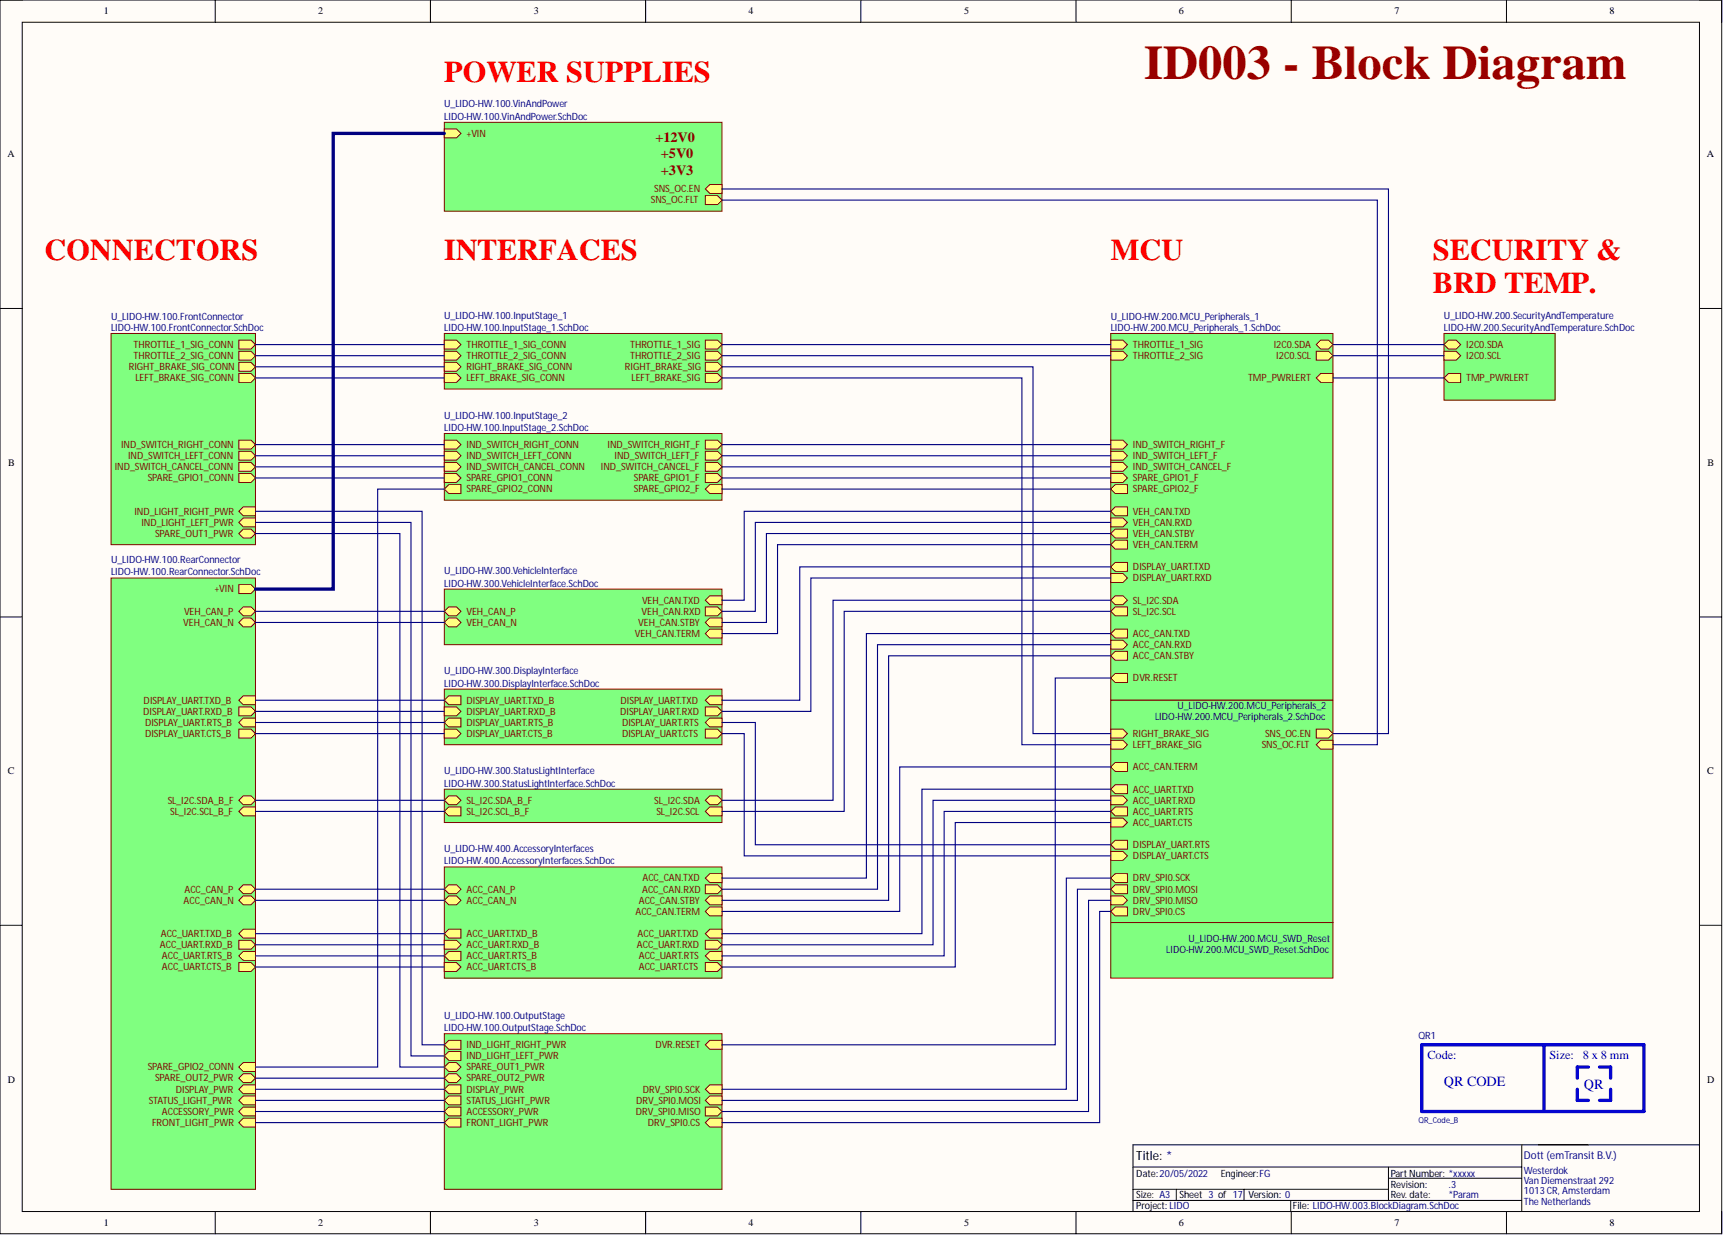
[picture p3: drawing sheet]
<svg xmlns="http://www.w3.org/2000/svg" width="393mm" height="282mm" viewBox="0 0 393 282" stroke-linecap="round" stroke-linejoin="round" font-family="sans-serif">
<defs><g id="words">
<text font-size="11" fill="#980000" x="261.2" y="17.9">ID003 - Block Diagram</text>
<g font-size="6.8" fill="#f00">
<text x="101.4" y="18.8">POWER SUPPLIES</text>
<text x="10.1" y="59.4">CONNECTORS</text>
<text x="101.4" y="59.4">INTERFACES</text>
<text x="253.6" y="59.4">MCU</text>
<text x="327.1" y="59.4">SECURITY &amp;</text>
<text x="327.1" y="67">BRD TEMP.</text>
</g>
<g font-size="3.2" fill="#980000">
<text x="149.6" y="32.3">+12V0</text>
<text x="150.9" y="36.1">+5V0</text>
<text x="150.9" y="39.9">+3V3</text>
</g>
<g font-size="3.2" fill="#00f">
<text x="329.7" y="247.9">QR CODE</text>
<text x="361.6" y="248.4">QR</text>
</g>
<text font-size="2.9" x="259.4" y="264.8">Title: *</text>
<g font-size="2.8" fill="#00f">
<text x="325.8" y="241.7">Code:</text>
<text x="353.7" y="241.7">Size:</text>
<text x="361.4" y="241.7">8 x 8 mm</text>
</g>
<text font-size="2.5" fill="#00008a" x="347.9" y="264.4">Dott (emTransit B.V.)</text>
<g font-size="2.3">
<text x="23.7" y="3.3">1</text>
<text x="72.6" y="3.3">2</text>
<text x="121.9" y="3.3">3</text>
<text x="170.9" y="3.3">4</text>
<text x="220.1" y="3.3">5</text>
<text x="269.1" y="3.3">6</text>
<text x="318.3" y="3.3">7</text>
<text x="367.4" y="3.3">8</text>
<text x="1.7" y="35.9">A</text>
<text x="389.7" y="35.9">A</text>
<text x="1.9" y="106.4">B</text>
<text x="389.8" y="106.4">B</text>
<text x="1.8" y="176.7">C</text>
<text x="389.8" y="176.7">C</text>
<text x="1.8" y="247.2">D</text>
<text x="389.8" y="247.2">D</text>
<text x="259.4" y="268.6">Date:20/05/2022</text>
<text x="278.7" y="268.6">Engineer:FG</text>
<text x="317.5" y="268.6">Part Number: *xxxxx</text>
<text x="259.4" y="273.4">Size: A3</text>
<text x="259.4" y="275.9">Project: LIDO</text>
<text x="269.3" y="273.4">Sheet 3 of 17</text>
<text x="285" y="273.4">Version: 0</text>
<text x="295.2" y="275.9">File: LIDO-HW.003.BlockDiagram.SchDoc</text>
<text x="317.5" y="271.1">Revision:</text>
<text x="317.5" y="273.4">Rev. date:</text>
<text x="23.7" y="279.8">1</text>
<text x="72.6" y="279.8">2</text>
<text x="121.9" y="279.8">3</text>
<text x="170.9" y="279.8">4</text>
<text x="220.1" y="279.8">5</text>
<text x="269.1" y="279.8">6</text>
<text x="318.3" y="279.8">7</text>
<text x="367.4" y="279.8">8</text>
</g>
<g font-size="2.3" fill="#000080">
<text x="101.4" y="24.5">U_LIDO-HW.100.VinAndPower</text>
<text x="101.4" y="27.3">LIDO-HW.100.VinAndPower.SchDoc</text>
<text x="25.4" y="73">U_LIDO-HW.100.FrontConnector</text>
<text x="25.4" y="75.5">LIDO-HW.100.FrontConnector.SchDoc</text>
<text x="101.4" y="72.7">U_LIDO-HW.100.InputStage_1</text>
<text x="101.4" y="75.5">LIDO-HW.100.InputStage_1.SchDoc</text>
<text x="253.6" y="73">U_LIDO-HW.200.MCU_Peripherals_1</text>
<text x="253.6" y="75.5">LIDO-HW.200.MCU_Peripherals_1.SchDoc</text>
<text x="329.7" y="72.7">U_LIDO-HW.200.SecurityAndTemperature</text>
<text x="329.7" y="75.5">LIDO-HW.200.SecurityAndTemperature.SchDoc</text>
<text x="101.4" y="95.6">U_LIDO-HW.100.InputStage_2</text>
<text x="101.4" y="98.4">LIDO-HW.100.InputStage_2.SchDoc</text>
<text x="25.4" y="128.5">U_LIDO-HW.100.RearConnector</text>
<text x="25.4" y="131.3">LIDO-HW.100.RearConnector.SchDoc</text>
<text x="101.4" y="131.1">U_LIDO-HW.300.VehicleInterface</text>
<text x="101.4" y="133.9">LIDO-HW.300.VehicleInterface.SchDoc</text>
<text x="101.4" y="153.9">U_LIDO-HW.300.DisplayInterface</text>
<text x="101.4" y="156.7">LIDO-HW.300.DisplayInterface.SchDoc</text>
<text x="268.8" y="161.8">U_LIDO-HW.200.MCU_Peripherals_2</text>
<text x="263.7" y="164.3">LIDO-HW.200.MCU_Peripherals_2.SchDoc</text>
<text x="101.4" y="176.7">U_LIDO-HW.300.StatusLightInterface</text>
<text x="101.4" y="179.5">LIDO-HW.300.StatusLightInterface.SchDoc</text>
<text x="101.4" y="194.5">U_LIDO-HW.400.AccessoryInterfaces</text>
<text x="101.4" y="197.3">LIDO-HW.400.AccessoryInterfaces.SchDoc</text>
<text x="271.3" y="215">U_LIDO-HW.200.MCU_SWD_Reset</text>
<text x="266.3" y="217.6">LIDO-HW.200.MCU_SWD_Reset.SchDoc</text>
<text x="101.4" y="232.5">U_LIDO-HW.100.OutputStage</text>
<text x="101.4" y="235.3">LIDO-HW.100.OutputStage.SchDoc</text>
<text x="323.8" y="237.1">QR1</text>
<text x="330.7" y="271.1">.3</text>
<text x="330.7" y="273.4">*Param</text>
</g>
<g font-size="2.3" fill="#800000">
<text x="106.5" y="31.2">+VIN</text>
<text x="148.6" y="46.4">SNS_OC.FLT</text>
<text x="149.4" y="43.9">SNS_OC.EN</text>
<text x="30.5" y="79.4">THROTTLE_1_SIG_CONN</text>
<text x="30.5" y="81.9">THROTTLE_2_SIG_CONN</text>
<text x="106.5" y="79.4">THROTTLE_1_SIG_CONN</text>
<text x="106.5" y="81.9">THROTTLE_2_SIG_CONN</text>
<text x="143.9" y="79.4">THROTTLE_1_SIG</text>
<text x="143.9" y="81.9">THROTTLE_2_SIG</text>
<text x="258.7" y="79.4">THROTTLE_1_SIG</text>
<text x="258.7" y="81.9">THROTTLE_2_SIG</text>
<text x="290.8" y="79.4">I2C0.SDA</text>
<text x="291.4" y="81.9">I2C0.SCL</text>
<text x="334.7" y="79.4">I2C0.SDA</text>
<text x="334.7" y="81.9">I2C0.SCL</text>
<text x="29.4" y="84.5">RIGHT_BRAKE_SIG_CONN</text>
<text x="30.9" y="87">LEFT_BRAKE_SIG_CONN</text>
<text x="106.5" y="84.5">RIGHT_BRAKE_SIG_CONN</text>
<text x="106.5" y="87">LEFT_BRAKE_SIG_CONN</text>
<text x="142.7" y="84.5">RIGHT_BRAKE_SIG</text>
<text x="144.2" y="87">LEFT_BRAKE_SIG</text>
<text x="284.9" y="87">TMP_PWRLERT</text>
<text x="334.7" y="87">TMP_PWRLERT</text>
<text x="26.2" y="107.3">IND_SWITCH_CANCEL_CONN</text>
<text x="27.6" y="102.2">IND_SWITCH_RIGHT_CONN</text>
<text x="29.2" y="104.8">IND_SWITCH_LEFT_CONN</text>
<text x="106.5" y="104.8">IND_SWITCH_LEFT_CONN</text>
<text x="106.5" y="102.2">IND_SWITCH_RIGHT_CONN</text>
<text x="106.5" y="107.3">IND_SWITCH_CANCEL_CONN</text>
<text x="137.2" y="107.3">IND_SWITCH_CANCEL_F</text>
<text x="138.7" y="102.2">IND_SWITCH_RIGHT_F</text>
<text x="140.3" y="104.8">IND_SWITCH_LEFT_F</text>
<text x="258.7" y="104.8">IND_SWITCH_LEFT_F</text>
<text x="258.7" y="102.2">IND_SWITCH_RIGHT_F</text>
<text x="258.7" y="107.3">IND_SWITCH_CANCEL_F</text>
<text x="33.7" y="109.9">SPARE_GPIO1_CONN</text>
<text x="106.5" y="109.9">SPARE_GPIO1_CONN</text>
<text x="106.5" y="112.4">SPARE_GPIO2_CONN</text>
<text x="144.7" y="109.9">SPARE_GPIO1_F</text>
<text x="144.7" y="112.4">SPARE_GPIO2_F</text>
<text x="258.7" y="109.9">SPARE_GPIO1_F</text>
<text x="258.7" y="112.4">SPARE_GPIO2_F</text>
<text x="30.7" y="117.5">IND_LIGHT_RIGHT_PWR</text>
<text x="32.3" y="120">IND_LIGHT_LEFT_PWR</text>
<text x="258.7" y="117.5">VEH_CAN.TXD</text>
<text x="258.7" y="120">VEH_CAN.RXD</text>
<text x="35.4" y="122.5">SPARE_OUT1_PWR</text>
<text x="258.7" y="122.5">VEH_CAN.STBY</text>
<text x="258.7" y="125.1">VEH_CAN.TERM</text>
<text x="258.7" y="130.1">DISPLAY_UART.TXD</text>
<text x="48.9" y="135.2">+VIN</text>
<text x="146.6" y="137.8">VEH_CAN.TXD</text>
<text x="258.7" y="137.8">SL_I2C.SDA</text>
<text x="258.7" y="132.7">DISPLAY_UART.RXD</text>
<text x="41.8" y="142.8">VEH_CAN_N</text>
<text x="42" y="140.3">VEH_CAN_P</text>
<text x="106.5" y="140.3">VEH_CAN_P</text>
<text x="106.5" y="142.8">VEH_CAN_N</text>
<text x="145.7" y="142.8">VEH_CAN.STBY</text>
<text x="146.5" y="140.3">VEH_CAN.RXD</text>
<text x="258.7" y="140.3">SL_I2C.SCL</text>
<text x="145" y="145.4">VEH_CAN.TERM</text>
<text x="258.7" y="145.4">ACC_CAN.TXD</text>
<text x="258.7" y="147.9">ACC_CAN.RXD</text>
<text x="258.7" y="150.4">ACC_CAN.STBY</text>
<text x="258.7" y="155.5">DVR.RESET</text>
<text x="32.8" y="160.6">DISPLAY_UART.TXD_B</text>
<text x="106.5" y="160.6">DISPLAY_UART.TXD_B</text>
<text x="141.7" y="160.6">DISPLAY_UART.TXD</text>
<text x="32.7" y="163.1">DISPLAY_UART.RXD_B</text>
<text x="33.1" y="165.7">DISPLAY_UART.RTS_B</text>
<text x="106.5" y="163.1">DISPLAY_UART.RXD_B</text>
<text x="106.5" y="165.7">DISPLAY_UART.RTS_B</text>
<text x="141.6" y="163.1">DISPLAY_UART.RXD</text>
<text x="142" y="165.7">DISPLAY_UART.RTS</text>
<text x="33.1" y="168.2">DISPLAY_UART.CTS_B</text>
<text x="106.5" y="168.2">DISPLAY_UART.CTS_B</text>
<text x="142" y="168.2">DISPLAY_UART.CTS</text>
<text x="258.7" y="168.2">RIGHT_BRAKE_SIG</text>
<text x="258.7" y="170.7">LEFT_BRAKE_SIG</text>
<text x="288.1" y="170.7">SNS_OC.FLT</text>
<text x="288.8" y="168.2">SNS_OC.EN</text>
<text x="258.7" y="175.8">ACC_CAN.TERM</text>
<text x="38.3" y="183.4">SL_I2C.SDA_B_F</text>
<text x="38.9" y="186">SL_I2C.SCL_B_F</text>
<text x="106.5" y="183.4">SL_I2C.SDA_B_F</text>
<text x="106.5" y="186">SL_I2C.SCL_B_F</text>
<text x="149.4" y="183.4">SL_I2C.SDA</text>
<text x="149.9" y="186">SL_I2C.SCL</text>
<text x="258.7" y="180.9">ACC_UART.TXD</text>
<text x="258.7" y="183.4">ACC_UART.RXD</text>
<text x="258.7" y="186">ACC_UART.RTS</text>
<text x="258.7" y="188.5">ACC_UART.CTS</text>
<text x="258.7" y="196.1">DISPLAY_UART.CTS</text>
<text x="258.7" y="193.6">DISPLAY_UART.RTS</text>
<text x="42.1" y="203.7">ACC_CAN_P</text>
<text x="106.5" y="203.7">ACC_CAN_P</text>
<text x="146.6" y="203.7">ACC_CAN.RXD</text>
<text x="146.7" y="201.2">ACC_CAN.TXD</text>
<text x="258.7" y="201.2">DRV_SPI0.SCK</text>
<text x="258.7" y="203.7">DRV_SPI0.MOSI</text>
<text x="41.9" y="206.2">ACC_CAN_N</text>
<text x="106.5" y="206.2">ACC_CAN_N</text>
<text x="145" y="208.8">ACC_CAN.TERM</text>
<text x="145.8" y="206.2">ACC_CAN.STBY</text>
<text x="258.7" y="208.8">DRV_SPI0.CS</text>
<text x="258.7" y="206.2">DRV_SPI0.MISO</text>
<text x="36.7" y="213.9">ACC_UART.TXD_B</text>
<text x="106.5" y="213.9">ACC_UART.TXD_B</text>
<text x="145.6" y="213.9">ACC_UART.TXD</text>
<text x="36.5" y="216.4">ACC_UART.RXD_B</text>
<text x="36.9" y="221.5">ACC_UART.CTS_B</text>
<text x="36.9" y="218.9">ACC_UART.RTS_B</text>
<text x="106.5" y="216.4">ACC_UART.RXD_B</text>
<text x="106.5" y="221.5">ACC_UART.CTS_B</text>
<text x="106.5" y="218.9">ACC_UART.RTS_B</text>
<text x="145.4" y="216.4">ACC_UART.RXD</text>
<text x="145.8" y="221.5">ACC_UART.CTS</text>
<text x="145.8" y="218.9">ACC_UART.RTS</text>
<text x="106.5" y="239.2">IND_LIGHT_RIGHT_PWR</text>
<text x="149.6" y="239.2">DVR.RESET</text>
<text x="33.7" y="244.3">SPARE_GPIO2_CONN</text>
<text x="106.5" y="241.8">IND_LIGHT_LEFT_PWR</text>
<text x="106.5" y="244.3">SPARE_OUT1_PWR</text>
<text x="34" y="251.9">STATUS_LIGHT_PWR</text>
<text x="35.4" y="246.8">SPARE_OUT2_PWR</text>
<text x="40.2" y="249.4">DISPLAY_PWR</text>
<text x="106.5" y="251.9">STATUS_LIGHT_PWR</text>
<text x="106.5" y="246.8">SPARE_OUT2_PWR</text>
<text x="106.5" y="249.4">DISPLAY_PWR</text>
<text x="145.2" y="251.9">DRV_SPI0.MOSI</text>
<text x="146.7" y="249.4">DRV_SPI0.SCK</text>
<text x="34.7" y="257">FRONT_LIGHT_PWR</text>
<text x="36.9" y="254.4">ACCESSORY_PWR</text>
<text x="106.5" y="257">FRONT_LIGHT_PWR</text>
<text x="106.5" y="254.4">ACCESSORY_PWR</text>
<text x="145.1" y="254.4">DRV_SPI0.MISO</text>
<text x="147.9" y="257">DRV_SPI0.CS</text>
</g>
<g font-size="2.3" fill="#00008a">
<text x="347.9" y="268.1">Westerdok</text>
<text x="347.9" y="270.3">Van Diemenstraat 292</text>
<text x="347.9" y="272.6">1013CR, Amsterdam</text>
<text x="347.9" y="274.9">The Netherlands</text>
</g>
<text font-size="1.9" fill="#000080" x="323.8" y="256.2">QR_Code_B</text>
</g></defs>
<path d="M0 0h393v281.6h-393z" fill-rule="evenodd" fill="#fffcf8"/>
<path d="M0 0h393v281.6h-393z" fill="none" stroke="#000" stroke-width=".23"/>
<path d="M5.1 5.1h382.9v271.4h-382.9z" fill-rule="evenodd" fill="#fffcf8"/>
<g fill="none" stroke="#000" stroke-width=".23">
<path d="M0 0h5.1M5.1 5.1h382.9v271.4h-382.9zM49.1 0v5.1M98.3 0v5.1M147.4 0v5.1M196.5 0v5.1M245.7 0v5.1M294.8 0v5.1M343.9 0v5.1M388 0h5v5.1M0 70.4h5.1M388 70.4h5"/>
<path d="M0 140.8h5.1M388 140.8h5M0 211.2h5.1M388 211.2h5M49.1 276.5v5.1M98.3 276.5v5.1M147.4 276.5v5.1M196.5 276.5v5.1M245.7 276.5v5.1M258.7 266.4h88.7M258.7 274h88.7M258.7 271.4h58.3"/>
<path d="M268.5 271.4v2.6M284 271.4v2.6M294.7 274v2.5M294.8 276.5v5.1M317 266.4v7.6M317 268.9h30.4M343.9 276.5v5.1M347.4 261.3v15.2M388 261.3h-129.3v15.2M393 276.5v5.1"/>
</g>
<path d="M25.4 76.1h32.9v48.2h-32.9z" fill-rule="evenodd" fill="#80ff80"/>
<path d="M25.4 76.1h32.9v48.2h-32.9z" fill="none" stroke="#800000" stroke-width=".23"/>
<path d="M55.5 118.2h2.8v2.1h-2.8l-1-1.1z" fill-rule="evenodd" fill="#ffff80"/>
<path d="M55.5 118.2h2.8v2.1h-2.8l-1-1.1z" fill="none" stroke="#800000" stroke-width=".23"/>
<path d="M55.5 115.7h2.8v2h-2.8l-1-1z" fill-rule="evenodd" fill="#ffff80"/>
<path d="M55.5 115.7h2.8v2h-2.8l-1-1z" fill="none" stroke="#800000" stroke-width=".23"/>
<path d="M54.5 77.6h2.8l1 1-1 1.1h-2.8z" fill-rule="evenodd" fill="#ffff80"/>
<path d="M54.5 77.6h2.8l1 1-1 1.1h-2.8z" fill="none" stroke="#800000" stroke-width=".23"/>
<path d="M54.5 80.2h2.8l1 1-1 1h-2.8z" fill-rule="evenodd" fill="#ffff80"/>
<path d="M54.5 80.2h2.8l1 1-1 1h-2.8z" fill="none" stroke="#800000" stroke-width=".23"/>
<path d="M54.5 82.7h2.8l1 1-1 1h-2.8z" fill-rule="evenodd" fill="#ffff80"/>
<path d="M54.5 82.7h2.8l1 1-1 1h-2.8z" fill="none" stroke="#800000" stroke-width=".23"/>
<path d="M54.5 85.2h2.8l1 1.1-1 1h-2.8z" fill-rule="evenodd" fill="#ffff80"/>
<path d="M54.5 85.2h2.8l1 1.1-1 1h-2.8z" fill="none" stroke="#800000" stroke-width=".23"/>
<path d="M55.5 120.8h1.8l1 1-1 1h-1.8l-1-1z" fill-rule="evenodd" fill="#ffff80"/>
<path d="M55.5 120.8h1.8l1 1-1 1h-1.8l-1-1z" fill="none" stroke="#800000" stroke-width=".23"/>
<path d="M54.5 105.5h2.8l1 1.1-1 1h-2.8z" fill-rule="evenodd" fill="#ffff80"/>
<path d="M54.5 105.5h2.8l1 1.1-1 1h-2.8z" fill="none" stroke="#800000" stroke-width=".23"/>
<path d="M54.5 108.1h2.8l1 1-1 1h-2.8z" fill-rule="evenodd" fill="#ffff80"/>
<path d="M54.5 108.1h2.8l1 1-1 1h-2.8z" fill="none" stroke="#800000" stroke-width=".23"/>
<path d="M54.5 103h2.8l1 1-1 1h-2.8z" fill-rule="evenodd" fill="#ffff80"/>
<path d="M54.5 103h2.8l1 1-1 1h-2.8z" fill="none" stroke="#800000" stroke-width=".23"/>
<path d="M54.5 100.5h2.8l1 1-1 1h-2.8z" fill-rule="evenodd" fill="#ffff80"/>
<path d="M54.5 100.5h2.8l1 1-1 1h-2.8z" fill="none" stroke="#800000" stroke-width=".23"/>
<path d="M25.4 131.9h32.9v139.5h-32.9z" fill-rule="evenodd" fill="#80ff80"/>
<path d="M25.4 131.9h32.9v139.5h-32.9z" fill="none" stroke="#800000" stroke-width=".23"/>
<path d="M55.5 201.9h1.8l1 1-1 1.1h-1.8l-1-1.1z" fill-rule="evenodd" fill="#ffff80"/>
<path d="M55.5 201.9h1.8l1 1-1 1.1h-1.8l-1-1.1z" fill="none" stroke="#800000" stroke-width=".23"/>
<path d="M55.5 204.5h1.8l1 1-1 1h-1.8l-1-1z" fill-rule="evenodd" fill="#ffff80"/>
<path d="M55.5 204.5h1.8l1 1-1 1h-1.8l-1-1z" fill="none" stroke="#800000" stroke-width=".23"/>
<path d="M55.5 212.1h2.8v2h-2.8l-1-1z" fill-rule="evenodd" fill="#ffff80"/>
<path d="M55.5 212.1h2.8v2h-2.8l-1-1z" fill="none" stroke="#800000" stroke-width=".23"/>
<path d="M54.5 214.6h2.8l1 1-1 1h-2.8z" fill-rule="evenodd" fill="#ffff80"/>
<path d="M54.5 214.6h2.8l1 1-1 1h-2.8z" fill="none" stroke="#800000" stroke-width=".23"/>
<path d="M54.5 219.7h2.8l1 1-1 1h-2.8z" fill-rule="evenodd" fill="#ffff80"/>
<path d="M54.5 219.7h2.8l1 1-1 1h-2.8z" fill="none" stroke="#800000" stroke-width=".23"/>
<path d="M55.5 217.2h2.8v2h-2.8l-1-1z" fill-rule="evenodd" fill="#ffff80"/>
<path d="M55.5 217.2h2.8v2h-2.8l-1-1z" fill="none" stroke="#800000" stroke-width=".23"/>
<path d="M55.5 181.6h1.8l1 1.1-1 1h-1.8l-1-1z" fill-rule="evenodd" fill="#ffff80"/>
<path d="M55.5 181.6h1.8l1 1.1-1 1h-1.8l-1-1z" fill="none" stroke="#800000" stroke-width=".23"/>
<path d="M55.5 184.2h2.8v2h-2.8l-1-1z" fill-rule="evenodd" fill="#ffff80"/>
<path d="M55.5 184.2h2.8v2h-2.8l-1-1z" fill="none" stroke="#800000" stroke-width=".23"/>
<path d="M55.5 255.2h2.8v2h-2.8l-1-1z" fill-rule="evenodd" fill="#ffff80"/>
<path d="M55.5 255.2h2.8v2h-2.8l-1-1z" fill="none" stroke="#800000" stroke-width=".23"/>
<path d="M55.5 138.5h1.8l1 1-1 1h-1.8l-1-1z" fill-rule="evenodd" fill="#ffff80"/>
<path d="M55.5 138.5h1.8l1 1-1 1h-1.8l-1-1z" fill="none" stroke="#800000" stroke-width=".23"/>
<path d="M55.5 141.1h1.8l1 1-1 1h-1.8l-1-1z" fill-rule="evenodd" fill="#ffff80"/>
<path d="M55.5 141.1h1.8l1 1-1 1h-1.8l-1-1z" fill="none" stroke="#800000" stroke-width=".23"/>
<path d="M55.5 158.8h2.8v2h-2.8l-1-1z" fill-rule="evenodd" fill="#ffff80"/>
<path d="M55.5 158.8h2.8v2h-2.8l-1-1z" fill="none" stroke="#800000" stroke-width=".23"/>
<path d="M54.5 161.3h2.8l1 1.1-1 1h-2.8z" fill-rule="evenodd" fill="#ffff80"/>
<path d="M54.5 161.3h2.8l1 1.1-1 1h-2.8z" fill="none" stroke="#800000" stroke-width=".23"/>
<path d="M55.5 247.6h2.8v2h-2.8l-1-1z" fill-rule="evenodd" fill="#ffff80"/>
<path d="M55.5 247.6h2.8v2h-2.8l-1-1z" fill="none" stroke="#800000" stroke-width=".23"/>
<path d="M55.5 250.1h2.8v2.1h-2.8l-1-1.1z" fill-rule="evenodd" fill="#ffff80"/>
<path d="M55.5 250.1h2.8v2.1h-2.8l-1-1.1z" fill="none" stroke="#800000" stroke-width=".23"/>
<path d="M55.5 252.7h2.8v2h-2.8l-1-1z" fill-rule="evenodd" fill="#ffff80"/>
<path d="M55.5 252.7h2.8v2h-2.8l-1-1z" fill="none" stroke="#800000" stroke-width=".23"/>
<path d="M55.5 245.1h1.8l1 1-1 1h-1.8l-1-1z" fill-rule="evenodd" fill="#ffff80"/>
<path d="M55.5 245.1h1.8l1 1-1 1h-1.8l-1-1z" fill="none" stroke="#800000" stroke-width=".23"/>
<path d="M55.5 242.5h2.8v2.1h-2.8l-1-1.1z" fill-rule="evenodd" fill="#ffff80"/>
<path d="M55.5 242.5h2.8v2.1h-2.8l-1-1.1z" fill="none" stroke="#800000" stroke-width=".23"/>
<path d="M55.5 163.9h2.8v2h-2.8l-1-1z" fill-rule="evenodd" fill="#ffff80"/>
<path d="M55.5 163.9h2.8v2h-2.8l-1-1z" fill="none" stroke="#800000" stroke-width=".23"/>
<path d="M54.5 166.4h2.8l1 1-1 1h-2.8z" fill-rule="evenodd" fill="#ffff80"/>
<path d="M54.5 166.4h2.8l1 1-1 1h-2.8z" fill="none" stroke="#800000" stroke-width=".23"/>
<path d="M54.5 133.4h2.8l1 1.1-1 1h-2.8z" fill-rule="evenodd" fill="#ffff80"/>
<path d="M54.5 133.4h2.8l1 1.1-1 1h-2.8z" fill="none" stroke="#800000" stroke-width=".23"/>
<path d="M101.4 27.9h63.4v20.3h-63.4z" fill-rule="evenodd" fill="#80ff80"/>
<path d="M101.4 27.9h63.4v20.3h-63.4z" fill="none" stroke="#800000" stroke-width=".23"/>
<path d="M161 44.7h2.8l1 1-1 1h-2.8z" fill-rule="evenodd" fill="#ffff80"/>
<path d="M161 44.7h2.8l1 1-1 1h-2.8z" fill="none" stroke="#800000" stroke-width=".23"/>
<path d="M162 42.1h2.8v2h-2.8l-1-1z" fill-rule="evenodd" fill="#ffff80"/>
<path d="M162 42.1h2.8v2h-2.8l-1-1z" fill="none" stroke="#800000" stroke-width=".23"/>
<path d="M101.4 29.4h2.8l1 1-1 1.1h-2.8z" fill-rule="evenodd" fill="#ffff80"/>
<path d="M101.4 29.4h2.8l1 1-1 1.1h-2.8z" fill="none" stroke="#800000" stroke-width=".23"/>
<path d="M101.4 76.1h63.4v12.7h-63.4z" fill-rule="evenodd" fill="#80ff80"/>
<path d="M101.4 76.1h63.4v12.7h-63.4z" fill="none" stroke="#800000" stroke-width=".23"/>
<path d="M161 77.6h2.8l1 1-1 1.1h-2.8z" fill-rule="evenodd" fill="#ffff80"/>
<path d="M161 77.6h2.8l1 1-1 1.1h-2.8z" fill="none" stroke="#800000" stroke-width=".23"/>
<path d="M101.4 77.6h2.8l1 1-1 1.1h-2.8z" fill-rule="evenodd" fill="#ffff80"/>
<path d="M101.4 77.6h2.8l1 1-1 1.1h-2.8z" fill="none" stroke="#800000" stroke-width=".23"/>
<path d="M161 80.2h2.8l1 1-1 1h-2.8z" fill-rule="evenodd" fill="#ffff80"/>
<path d="M161 80.2h2.8l1 1-1 1h-2.8z" fill="none" stroke="#800000" stroke-width=".23"/>
<path d="M101.4 80.2h2.8l1 1-1 1h-2.8z" fill-rule="evenodd" fill="#ffff80"/>
<path d="M101.4 80.2h2.8l1 1-1 1h-2.8z" fill="none" stroke="#800000" stroke-width=".23"/>
<path d="M161 82.7h2.8l1 1-1 1h-2.8z" fill-rule="evenodd" fill="#ffff80"/>
<path d="M161 82.7h2.8l1 1-1 1h-2.8z" fill="none" stroke="#800000" stroke-width=".23"/>
<path d="M101.4 82.7h2.8l1 1-1 1h-2.8z" fill-rule="evenodd" fill="#ffff80"/>
<path d="M101.4 82.7h2.8l1 1-1 1h-2.8z" fill="none" stroke="#800000" stroke-width=".23"/>
<path d="M161 85.2h2.8l1 1.1-1 1h-2.8z" fill-rule="evenodd" fill="#ffff80"/>
<path d="M161 85.2h2.8l1 1.1-1 1h-2.8z" fill="none" stroke="#800000" stroke-width=".23"/>
<path d="M101.4 85.2h2.8l1 1.1-1 1h-2.8z" fill-rule="evenodd" fill="#ffff80"/>
<path d="M101.4 85.2h2.8l1 1.1-1 1h-2.8z" fill="none" stroke="#800000" stroke-width=".23"/>
<path d="M101.4 98.9h63.4v15.3h-63.4z" fill-rule="evenodd" fill="#80ff80"/>
<path d="M101.4 98.9h63.4v15.3h-63.4z" fill="none" stroke="#800000" stroke-width=".23"/>
<path d="M161 103h2.8l1 1-1 1h-2.8z" fill-rule="evenodd" fill="#ffff80"/>
<path d="M161 103h2.8l1 1-1 1h-2.8z" fill="none" stroke="#800000" stroke-width=".23"/>
<path d="M101.4 103h2.8l1 1-1 1h-2.8z" fill-rule="evenodd" fill="#ffff80"/>
<path d="M101.4 103h2.8l1 1-1 1h-2.8z" fill="none" stroke="#800000" stroke-width=".23"/>
<path d="M101.4 100.5h2.8l1 1-1 1h-2.8z" fill-rule="evenodd" fill="#ffff80"/>
<path d="M101.4 100.5h2.8l1 1-1 1h-2.8z" fill="none" stroke="#800000" stroke-width=".23"/>
<path d="M161 100.5h2.8l1 1-1 1h-2.8z" fill-rule="evenodd" fill="#ffff80"/>
<path d="M161 100.5h2.8l1 1-1 1h-2.8z" fill="none" stroke="#800000" stroke-width=".23"/>
<path d="M101.4 108.1h2.8l1 1-1 1h-2.8z" fill-rule="evenodd" fill="#ffff80"/>
<path d="M101.4 108.1h2.8l1 1-1 1h-2.8z" fill="none" stroke="#800000" stroke-width=".23"/>
<path d="M101.4 105.5h2.8l1 1.1-1 1h-2.8z" fill-rule="evenodd" fill="#ffff80"/>
<path d="M101.4 105.5h2.8l1 1.1-1 1h-2.8z" fill="none" stroke="#800000" stroke-width=".23"/>
<path d="M161 105.5h2.8l1 1.1-1 1h-2.8z" fill-rule="evenodd" fill="#ffff80"/>
<path d="M161 105.5h2.8l1 1.1-1 1h-2.8z" fill="none" stroke="#800000" stroke-width=".23"/>
<path d="M102.4 110.6h2.8v2h-2.8l-1-1z" fill-rule="evenodd" fill="#ffff80"/>
<path d="M102.4 110.6h2.8v2h-2.8l-1-1z" fill="none" stroke="#800000" stroke-width=".23"/>
<path d="M161 108.1h2.8l1 1-1 1h-2.8z" fill-rule="evenodd" fill="#ffff80"/>
<path d="M161 108.1h2.8l1 1-1 1h-2.8z" fill="none" stroke="#800000" stroke-width=".23"/>
<path d="M162 110.6h2.8v2h-2.8l-1-1z" fill-rule="evenodd" fill="#ffff80"/>
<path d="M162 110.6h2.8v2h-2.8l-1-1z" fill="none" stroke="#800000" stroke-width=".23"/>
<path d="M101.4 235.9h63.4v35.5h-63.4z" fill-rule="evenodd" fill="#80ff80"/>
<path d="M101.4 235.9h63.4v35.5h-63.4z" fill="none" stroke="#800000" stroke-width=".23"/>
<path d="M102.4 255.2h2.8v2h-2.8l-1-1z" fill-rule="evenodd" fill="#ffff80"/>
<path d="M102.4 255.2h2.8v2h-2.8l-1-1z" fill="none" stroke="#800000" stroke-width=".23"/>
<path d="M102.4 240h2.8v2h-2.8l-1-1z" fill-rule="evenodd" fill="#ffff80"/>
<path d="M102.4 240h2.8v2h-2.8l-1-1z" fill="none" stroke="#800000" stroke-width=".23"/>
<path d="M102.4 237.4h2.8v2.1h-2.8l-1-1z" fill-rule="evenodd" fill="#ffff80"/>
<path d="M102.4 237.4h2.8v2.1h-2.8l-1-1z" fill="none" stroke="#800000" stroke-width=".23"/>
<path d="M102.4 252.7h2.8v2h-2.8l-1-1z" fill-rule="evenodd" fill="#ffff80"/>
<path d="M102.4 252.7h2.8v2h-2.8l-1-1z" fill="none" stroke="#800000" stroke-width=".23"/>
<path d="M102.4 250.1h2.8v2.1h-2.8l-1-1.1z" fill-rule="evenodd" fill="#ffff80"/>
<path d="M102.4 250.1h2.8v2.1h-2.8l-1-1.1z" fill="none" stroke="#800000" stroke-width=".23"/>
<path d="M102.4 245.1h1.8l1 1-1 1h-1.8l-1-1z" fill-rule="evenodd" fill="#ffff80"/>
<path d="M102.4 245.1h1.8l1 1-1 1h-1.8l-1-1z" fill="none" stroke="#800000" stroke-width=".23"/>
<path d="M102.4 242.5h1.8l1 1-1 1.1h-1.8l-1-1.1z" fill-rule="evenodd" fill="#ffff80"/>
<path d="M102.4 242.5h1.8l1 1-1 1.1h-1.8l-1-1.1z" fill="none" stroke="#800000" stroke-width=".23"/>
<path d="M102.4 247.6h2.8v2h-2.8l-1-1z" fill-rule="evenodd" fill="#ffff80"/>
<path d="M102.4 247.6h2.8v2h-2.8l-1-1z" fill="none" stroke="#800000" stroke-width=".23"/>
<path d="M161 252.7h2.8l1 1-1 1h-2.8z" fill-rule="evenodd" fill="#ffff80"/>
<path d="M161 252.7h2.8l1 1-1 1h-2.8z" fill="none" stroke="#800000" stroke-width=".23"/>
<path d="M162 247.6h2.8v2h-2.8l-1-1z" fill-rule="evenodd" fill="#ffff80"/>
<path d="M162 247.6h2.8v2h-2.8l-1-1z" fill="none" stroke="#800000" stroke-width=".23"/>
<path d="M162 250.1h2.8v2.1h-2.8l-1-1.1z" fill-rule="evenodd" fill="#ffff80"/>
<path d="M162 250.1h2.8v2.1h-2.8l-1-1.1z" fill="none" stroke="#800000" stroke-width=".23"/>
<path d="M162 255.2h2.8v2h-2.8l-1-1z" fill-rule="evenodd" fill="#ffff80"/>
<path d="M162 255.2h2.8v2h-2.8l-1-1z" fill="none" stroke="#800000" stroke-width=".23"/>
<path d="M162 237.4h2.8v2.1h-2.8l-1-1z" fill-rule="evenodd" fill="#ffff80"/>
<path d="M162 237.4h2.8v2.1h-2.8l-1-1z" fill="none" stroke="#800000" stroke-width=".23"/>
<path d="M253.6 76.1h50.7v83.7h-50.7z" fill-rule="evenodd" fill="#80ff80"/>
<path d="M253.6 76.1h50.7v83.7h-50.7z" fill="none" stroke="#800000" stroke-width=".23"/>
<path d="M301.5 77.6h1.8l1 1-1 1.1h-1.8l-1-1.1z" fill-rule="evenodd" fill="#ffff80"/>
<path d="M301.5 77.6h1.8l1 1-1 1.1h-1.8l-1-1.1z" fill="none" stroke="#800000" stroke-width=".23"/>
<path d="M300.5 80.2h2.8l1 1-1 1h-2.8z" fill-rule="evenodd" fill="#ffff80"/>
<path d="M300.5 80.2h2.8l1 1-1 1h-2.8z" fill="none" stroke="#800000" stroke-width=".23"/>
<path d="M301.5 85.2h2.8v2.1h-2.8l-1-1z" fill-rule="evenodd" fill="#ffff80"/>
<path d="M301.5 85.2h2.8v2.1h-2.8l-1-1z" fill="none" stroke="#800000" stroke-width=".23"/>
<path d="M254.6 115.7h2.8v2h-2.8l-1-1z" fill-rule="evenodd" fill="#ffff80"/>
<path d="M254.6 115.7h2.8v2h-2.8l-1-1z" fill="none" stroke="#800000" stroke-width=".23"/>
<path d="M253.6 118.2h2.8l1 1-1 1.1h-2.8z" fill-rule="evenodd" fill="#ffff80"/>
<path d="M253.6 118.2h2.8l1 1-1 1.1h-2.8z" fill="none" stroke="#800000" stroke-width=".23"/>
<path d="M254.6 120.8h2.8v2h-2.8l-1-1z" fill-rule="evenodd" fill="#ffff80"/>
<path d="M254.6 120.8h2.8v2h-2.8l-1-1z" fill="none" stroke="#800000" stroke-width=".23"/>
<path d="M254.6 143.6h2.8v2h-2.8l-1-1z" fill-rule="evenodd" fill="#ffff80"/>
<path d="M254.6 143.6h2.8v2h-2.8l-1-1z" fill="none" stroke="#800000" stroke-width=".23"/>
<path d="M253.6 146.1h2.8l1 1-1 1.1h-2.8z" fill-rule="evenodd" fill="#ffff80"/>
<path d="M253.6 146.1h2.8l1 1-1 1.1h-2.8z" fill="none" stroke="#800000" stroke-width=".23"/>
<path d="M254.6 148.7h2.8v2h-2.8l-1-1z" fill-rule="evenodd" fill="#ffff80"/>
<path d="M254.6 148.7h2.8v2h-2.8l-1-1z" fill="none" stroke="#800000" stroke-width=".23"/>
<path d="M254.6 123.3h2.8v2h-2.8l-1-1z" fill-rule="evenodd" fill="#ffff80"/>
<path d="M254.6 123.3h2.8v2h-2.8l-1-1z" fill="none" stroke="#800000" stroke-width=".23"/>
<path d="M254.6 136h1.8l1 1-1 1h-1.8l-1-1z" fill-rule="evenodd" fill="#ffff80"/>
<path d="M254.6 136h1.8l1 1-1 1h-1.8l-1-1z" fill="none" stroke="#800000" stroke-width=".23"/>
<path d="M254.6 138.5h2.8v2h-2.8l-1-1z" fill-rule="evenodd" fill="#ffff80"/>
<path d="M254.6 138.5h2.8v2h-2.8l-1-1z" fill="none" stroke="#800000" stroke-width=".23"/>
<path d="M254.6 128.4h2.8v2h-2.8l-1-1z" fill-rule="evenodd" fill="#ffff80"/>
<path d="M254.6 128.4h2.8v2h-2.8l-1-1z" fill="none" stroke="#800000" stroke-width=".23"/>
<path d="M253.6 130.9h2.8l1 1-1 1h-2.8z" fill-rule="evenodd" fill="#ffff80"/>
<path d="M253.6 130.9h2.8l1 1-1 1h-2.8z" fill="none" stroke="#800000" stroke-width=".23"/>
<path d="M253.6 77.6h2.8l1 1-1 1.1h-2.8z" fill-rule="evenodd" fill="#ffff80"/>
<path d="M253.6 77.6h2.8l1 1-1 1.1h-2.8z" fill="none" stroke="#800000" stroke-width=".23"/>
<path d="M253.6 80.2h2.8l1 1-1 1h-2.8z" fill-rule="evenodd" fill="#ffff80"/>
<path d="M253.6 80.2h2.8l1 1-1 1h-2.8z" fill="none" stroke="#800000" stroke-width=".23"/>
<path d="M253.6 103h2.8l1 1-1 1h-2.8z" fill-rule="evenodd" fill="#ffff80"/>
<path d="M253.6 103h2.8l1 1-1 1h-2.8z" fill="none" stroke="#800000" stroke-width=".23"/>
<path d="M253.6 100.5h2.8l1 1-1 1h-2.8z" fill-rule="evenodd" fill="#ffff80"/>
<path d="M253.6 100.5h2.8l1 1-1 1h-2.8z" fill="none" stroke="#800000" stroke-width=".23"/>
<path d="M253.6 105.5h2.8l1 1.1-1 1h-2.8z" fill-rule="evenodd" fill="#ffff80"/>
<path d="M253.6 105.5h2.8l1 1.1-1 1h-2.8z" fill="none" stroke="#800000" stroke-width=".23"/>
<path d="M254.6 153.7h2.8v2.1h-2.8l-1-1z" fill-rule="evenodd" fill="#ffff80"/>
<path d="M254.6 153.7h2.8v2.1h-2.8l-1-1z" fill="none" stroke="#800000" stroke-width=".23"/>
<path d="M253.6 108.1h2.8l1 1-1 1h-2.8z" fill-rule="evenodd" fill="#ffff80"/>
<path d="M253.6 108.1h2.8l1 1-1 1h-2.8z" fill="none" stroke="#800000" stroke-width=".23"/>
<path d="M254.6 110.6h2.8v2h-2.8l-1-1z" fill-rule="evenodd" fill="#ffff80"/>
<path d="M254.6 110.6h2.8v2h-2.8l-1-1z" fill="none" stroke="#800000" stroke-width=".23"/>
<path d="M253.6 159.8h50.7v50.8h-50.7z" fill-rule="evenodd" fill="#80ff80"/>
<path d="M253.6 159.8h50.7v50.8h-50.7z" fill="none" stroke="#800000" stroke-width=".23"/>
<path d="M254.6 179.1h2.8v2h-2.8l-1-1z" fill-rule="evenodd" fill="#ffff80"/>
<path d="M254.6 179.1h2.8v2h-2.8l-1-1z" fill="none" stroke="#800000" stroke-width=".23"/>
<path d="M253.6 181.6h2.8l1 1.1-1 1h-2.8z" fill-rule="evenodd" fill="#ffff80"/>
<path d="M253.6 181.6h2.8l1 1.1-1 1h-2.8z" fill="none" stroke="#800000" stroke-width=".23"/>
<path d="M253.6 186.7h2.8l1 1-1 1h-2.8z" fill-rule="evenodd" fill="#ffff80"/>
<path d="M253.6 186.7h2.8l1 1-1 1h-2.8z" fill="none" stroke="#800000" stroke-width=".23"/>
<path d="M254.6 184.2h2.8v2h-2.8l-1-1z" fill-rule="evenodd" fill="#ffff80"/>
<path d="M254.6 184.2h2.8v2h-2.8l-1-1z" fill="none" stroke="#800000" stroke-width=".23"/>
<path d="M254.6 207h2.8v2h-2.8l-1-1z" fill-rule="evenodd" fill="#ffff80"/>
<path d="M254.6 207h2.8v2h-2.8l-1-1z" fill="none" stroke="#800000" stroke-width=".23"/>
<path d="M253.6 166.4h2.8l1 1-1 1h-2.8z" fill-rule="evenodd" fill="#ffff80"/>
<path d="M253.6 166.4h2.8l1 1-1 1h-2.8z" fill="none" stroke="#800000" stroke-width=".23"/>
<path d="M253.6 169h2.8l1 1-1 1h-2.8z" fill-rule="evenodd" fill="#ffff80"/>
<path d="M253.6 169h2.8l1 1-1 1h-2.8z" fill="none" stroke="#800000" stroke-width=".23"/>
<path d="M253.6 204.5h2.8l1 1-1 1h-2.8z" fill-rule="evenodd" fill="#ffff80"/>
<path d="M253.6 204.5h2.8l1 1-1 1h-2.8z" fill="none" stroke="#800000" stroke-width=".23"/>
<path d="M254.6 199.4h2.8v2h-2.8l-1-1z" fill-rule="evenodd" fill="#ffff80"/>
<path d="M254.6 199.4h2.8v2h-2.8l-1-1z" fill="none" stroke="#800000" stroke-width=".23"/>
<path d="M254.6 201.9h2.8v2.1h-2.8l-1-1.1z" fill-rule="evenodd" fill="#ffff80"/>
<path d="M254.6 201.9h2.8v2.1h-2.8l-1-1.1z" fill="none" stroke="#800000" stroke-width=".23"/>
<path d="M253.6 194.3h2.8l1 1-1 1.1h-2.8z" fill-rule="evenodd" fill="#ffff80"/>
<path d="M253.6 194.3h2.8l1 1-1 1.1h-2.8z" fill="none" stroke="#800000" stroke-width=".23"/>
<path d="M254.6 191.8h2.8v2h-2.8l-1-1z" fill-rule="evenodd" fill="#ffff80"/>
<path d="M254.6 191.8h2.8v2h-2.8l-1-1z" fill="none" stroke="#800000" stroke-width=".23"/>
<path d="M301.5 169h2.8v2h-2.8l-1-1z" fill-rule="evenodd" fill="#ffff80"/>
<path d="M301.5 169h2.8v2h-2.8l-1-1z" fill="none" stroke="#800000" stroke-width=".23"/>
<path d="M300.5 166.4h2.8l1 1-1 1h-2.8z" fill-rule="evenodd" fill="#ffff80"/>
<path d="M300.5 166.4h2.8l1 1-1 1h-2.8z" fill="none" stroke="#800000" stroke-width=".23"/>
<path d="M254.6 174h2.8v2.1h-2.8l-1-1.1z" fill-rule="evenodd" fill="#ffff80"/>
<path d="M254.6 174h2.8v2.1h-2.8l-1-1.1z" fill="none" stroke="#800000" stroke-width=".23"/>
<path d="M253.6 210.6h50.7v12.6h-50.7z" fill-rule="evenodd" fill="#80ff80"/>
<path d="M253.6 210.6h50.7v12.6h-50.7z" fill="none" stroke="#800000" stroke-width=".23"/>
<path d="M329.7 76.1h25.3v15.2h-25.3z" fill-rule="evenodd" fill="#80ff80"/>
<path d="M329.7 76.1h25.3v15.2h-25.3z" fill="none" stroke="#800000" stroke-width=".23"/>
<path d="M330.7 77.6h1.7l1.1 1-1.1 1.1h-1.7l-1-1.1z" fill-rule="evenodd" fill="#ffff80"/>
<path d="M330.7 77.6h1.7l1.1 1-1.1 1.1h-1.7l-1-1.1z" fill="none" stroke="#800000" stroke-width=".23"/>
<path d="M329.7 80.2h2.7l1.1 1-1.1 1h-2.7z" fill-rule="evenodd" fill="#ffff80"/>
<path d="M329.7 80.2h2.7l1.1 1-1.1 1h-2.7z" fill="none" stroke="#800000" stroke-width=".23"/>
<path d="M330.7 85.2h2.8v2.1h-2.8l-1-1z" fill-rule="evenodd" fill="#ffff80"/>
<path d="M330.7 85.2h2.8v2.1h-2.8l-1-1z" fill="none" stroke="#800000" stroke-width=".23"/>
<path d="M101.4 134.5h63.4v12.6h-63.4z" fill-rule="evenodd" fill="#80ff80"/>
<path d="M101.4 134.5h63.4v12.6h-63.4z" fill="none" stroke="#800000" stroke-width=".23"/>
<path d="M162 136h2.8v2h-2.8l-1-1z" fill-rule="evenodd" fill="#ffff80"/>
<path d="M162 136h2.8v2h-2.8l-1-1z" fill="none" stroke="#800000" stroke-width=".23"/>
<path d="M161 138.5h2.8l1 1-1 1h-2.8z" fill-rule="evenodd" fill="#ffff80"/>
<path d="M161 138.5h2.8l1 1-1 1h-2.8z" fill="none" stroke="#800000" stroke-width=".23"/>
<path d="M162 141.1h2.8v2h-2.8l-1-1z" fill-rule="evenodd" fill="#ffff80"/>
<path d="M162 141.1h2.8v2h-2.8l-1-1z" fill="none" stroke="#800000" stroke-width=".23"/>
<path d="M162 143.6h2.8v2h-2.8l-1-1z" fill-rule="evenodd" fill="#ffff80"/>
<path d="M162 143.6h2.8v2h-2.8l-1-1z" fill="none" stroke="#800000" stroke-width=".23"/>
<path d="M102.4 138.5h1.8l1 1-1 1h-1.8l-1-1z" fill-rule="evenodd" fill="#ffff80"/>
<path d="M102.4 138.5h1.8l1 1-1 1h-1.8l-1-1z" fill="none" stroke="#800000" stroke-width=".23"/>
<path d="M102.4 141.1h1.8l1 1-1 1h-1.8l-1-1z" fill-rule="evenodd" fill="#ffff80"/>
<path d="M102.4 141.1h1.8l1 1-1 1h-1.8l-1-1z" fill="none" stroke="#800000" stroke-width=".23"/>
<path d="M101.4 157.3h63.4v12.7h-63.4z" fill-rule="evenodd" fill="#80ff80"/>
<path d="M101.4 157.3h63.4v12.7h-63.4z" fill="none" stroke="#800000" stroke-width=".23"/>
<path d="M162 158.8h2.8v2h-2.8l-1-1z" fill-rule="evenodd" fill="#ffff80"/>
<path d="M162 158.8h2.8v2h-2.8l-1-1z" fill="none" stroke="#800000" stroke-width=".23"/>
<path d="M161 161.3h2.8l1 1.1-1 1h-2.8z" fill-rule="evenodd" fill="#ffff80"/>
<path d="M161 161.3h2.8l1 1.1-1 1h-2.8z" fill="none" stroke="#800000" stroke-width=".23"/>
<path d="M161 166.4h2.8l1 1-1 1h-2.8z" fill-rule="evenodd" fill="#ffff80"/>
<path d="M161 166.4h2.8l1 1-1 1h-2.8z" fill="none" stroke="#800000" stroke-width=".23"/>
<path d="M162 163.9h2.8v2h-2.8l-1-1z" fill-rule="evenodd" fill="#ffff80"/>
<path d="M162 163.9h2.8v2h-2.8l-1-1z" fill="none" stroke="#800000" stroke-width=".23"/>
<path d="M102.4 158.8h2.8v2h-2.8l-1-1z" fill-rule="evenodd" fill="#ffff80"/>
<path d="M102.4 158.8h2.8v2h-2.8l-1-1z" fill="none" stroke="#800000" stroke-width=".23"/>
<path d="M101.4 161.3h2.8l1 1.1-1 1h-2.8z" fill-rule="evenodd" fill="#ffff80"/>
<path d="M101.4 161.3h2.8l1 1.1-1 1h-2.8z" fill="none" stroke="#800000" stroke-width=".23"/>
<path d="M101.4 166.4h2.8l1 1-1 1h-2.8z" fill-rule="evenodd" fill="#ffff80"/>
<path d="M101.4 166.4h2.8l1 1-1 1h-2.8z" fill="none" stroke="#800000" stroke-width=".23"/>
<path d="M102.4 163.9h2.8v2h-2.8l-1-1z" fill-rule="evenodd" fill="#ffff80"/>
<path d="M102.4 163.9h2.8v2h-2.8l-1-1z" fill="none" stroke="#800000" stroke-width=".23"/>
<path d="M101.4 180.1h63.4v7.6h-63.4z" fill-rule="evenodd" fill="#80ff80"/>
<path d="M101.4 180.1h63.4v7.6h-63.4z" fill="none" stroke="#800000" stroke-width=".23"/>
<path d="M162 181.6h1.8l1 1.1-1 1h-1.8l-1-1z" fill-rule="evenodd" fill="#ffff80"/>
<path d="M162 181.6h1.8l1 1.1-1 1h-1.8l-1-1z" fill="none" stroke="#800000" stroke-width=".23"/>
<path d="M162 184.2h2.8v2h-2.8l-1-1z" fill-rule="evenodd" fill="#ffff80"/>
<path d="M162 184.2h2.8v2h-2.8l-1-1z" fill="none" stroke="#800000" stroke-width=".23"/>
<path d="M102.4 181.6h1.8l1 1.1-1 1h-1.8l-1-1z" fill-rule="evenodd" fill="#ffff80"/>
<path d="M102.4 181.6h1.8l1 1.1-1 1h-1.8l-1-1z" fill="none" stroke="#800000" stroke-width=".23"/>
<path d="M102.4 184.2h2.8v2h-2.8l-1-1z" fill-rule="evenodd" fill="#ffff80"/>
<path d="M102.4 184.2h2.8v2h-2.8l-1-1z" fill="none" stroke="#800000" stroke-width=".23"/>
<path d="M101.4 197.9h63.4v25.3h-63.4z" fill-rule="evenodd" fill="#80ff80"/>
<path d="M101.4 197.9h63.4v25.3h-63.4z" fill="none" stroke="#800000" stroke-width=".23"/>
<path d="M162 199.4h2.8v2h-2.8l-1-1z" fill-rule="evenodd" fill="#ffff80"/>
<path d="M162 199.4h2.8v2h-2.8l-1-1z" fill="none" stroke="#800000" stroke-width=".23"/>
<path d="M161 201.9h2.8l1 1-1 1.1h-2.8z" fill-rule="evenodd" fill="#ffff80"/>
<path d="M161 201.9h2.8l1 1-1 1.1h-2.8z" fill="none" stroke="#800000" stroke-width=".23"/>
<path d="M162 204.5h2.8v2h-2.8l-1-1z" fill-rule="evenodd" fill="#ffff80"/>
<path d="M162 204.5h2.8v2h-2.8l-1-1z" fill="none" stroke="#800000" stroke-width=".23"/>
<path d="M162 212.1h2.8v2h-2.8l-1-1z" fill-rule="evenodd" fill="#ffff80"/>
<path d="M162 212.1h2.8v2h-2.8l-1-1z" fill="none" stroke="#800000" stroke-width=".23"/>
<path d="M161 214.6h2.8l1 1-1 1h-2.8z" fill-rule="evenodd" fill="#ffff80"/>
<path d="M161 214.6h2.8l1 1-1 1h-2.8z" fill="none" stroke="#800000" stroke-width=".23"/>
<path d="M161 219.7h2.8l1 1-1 1h-2.8z" fill-rule="evenodd" fill="#ffff80"/>
<path d="M161 219.7h2.8l1 1-1 1h-2.8z" fill="none" stroke="#800000" stroke-width=".23"/>
<path d="M162 217.2h2.8v2h-2.8l-1-1z" fill-rule="evenodd" fill="#ffff80"/>
<path d="M162 217.2h2.8v2h-2.8l-1-1z" fill="none" stroke="#800000" stroke-width=".23"/>
<path d="M102.4 212.1h2.8v2h-2.8l-1-1z" fill-rule="evenodd" fill="#ffff80"/>
<path d="M102.4 212.1h2.8v2h-2.8l-1-1z" fill="none" stroke="#800000" stroke-width=".23"/>
<path d="M101.4 214.6h2.8l1 1-1 1h-2.8z" fill-rule="evenodd" fill="#ffff80"/>
<path d="M101.4 214.6h2.8l1 1-1 1h-2.8z" fill="none" stroke="#800000" stroke-width=".23"/>
<path d="M101.4 219.7h2.8l1 1-1 1h-2.8z" fill-rule="evenodd" fill="#ffff80"/>
<path d="M101.4 219.7h2.8l1 1-1 1h-2.8z" fill="none" stroke="#800000" stroke-width=".23"/>
<path d="M102.4 217.2h2.8v2h-2.8l-1-1z" fill-rule="evenodd" fill="#ffff80"/>
<path d="M102.4 217.2h2.8v2h-2.8l-1-1z" fill="none" stroke="#800000" stroke-width=".23"/>
<path d="M102.4 201.9h1.8l1 1-1 1.1h-1.8l-1-1.1z" fill-rule="evenodd" fill="#ffff80"/>
<path d="M102.4 201.9h1.8l1 1-1 1.1h-1.8l-1-1.1z" fill="none" stroke="#800000" stroke-width=".23"/>
<path d="M102.4 204.5h1.8l1 1-1 1h-1.8l-1-1z" fill-rule="evenodd" fill="#ffff80"/>
<path d="M102.4 204.5h1.8l1 1-1 1h-1.8l-1-1z" fill="none" stroke="#800000" stroke-width=".23"/>
<path d="M162 207h2.8v2h-2.8l-1-1z" fill-rule="evenodd" fill="#ffff80"/>
<path d="M162 207h2.8v2h-2.8l-1-1z" fill="none" stroke="#800000" stroke-width=".23"/>
<g fill="none" stroke="#000080" stroke-width=".25">
<path d="M164.8 43.1h152.2v124.3h-12.7M164.8 45.7h149.6v124.3h-10.1M58.3 78.6h43.1M164.8 78.6h88.8M304.3 78.6h25.4M58.3 81.2h43.1M58.3 83.7h43.1M58.3 86.3h43.1M164.8 83.7h71v83.7h17.8M164.8 86.3h68.5v83.7h20.3M164.8 81.2h88.8M304.3 81.2h25.4"/>
<path d="M304.3 86.3h25.4M58.3 116.7h38.1v121.8h5M58.3 119.2h35.5v121.8h7.6M58.3 101.5h43.1M58.3 104h43.1M58.3 106.6h43.1M58.3 109.1h43.1M101.4 111.6h-15.2v131.9h-27.9M164.8 101.5h88.8M164.8 104h88.8M164.8 106.6h88.8M164.8 109.1h88.8"/>
<path d="M164.8 111.6h88.8M253.6 116.7h-83.7v20.3h-5.1M253.6 119.2h-81.2v20.3h-7.6M58.3 121.8h33v121.7h10.1M58.3 139.5h43.1M253.6 121.8h-78.6v20.3h-10.2M253.6 124.3h-76.1v20.3h-12.7M253.6 129.4h-71v30.4h-17.8M253.6 131.9h-68.5v30.5h-20.3M253.6 137h-63.4v45.7h-25.4M253.6 139.5h-60.9v45.7h-27.9M58.3 142.1h43.1"/>
<path d="M58.3 159.8h43.1M253.6 154.8h-12.7v83.7h-76.1M253.6 144.6h-55.8v55.8h-33M253.6 147.1h-53.3v55.8h-35.5M253.6 149.7h-50.7v55.8h-38.1M58.3 162.4h43.1M58.3 164.9h43.1M58.3 167.4h43.1M164.8 164.9h7.6v27.9h81.2M164.8 167.4h5.1v27.9h83.7M253.6 175h-48.2v33h-40.6M58.3 182.7h43.1"/>
<path d="M58.3 185.2h43.1M253.6 180.1h-43.1v33h-45.7M253.6 182.7h-40.6v32.9h-48.2M253.6 185.2h-38.1v33h-50.7M253.6 187.7h-35.5v33h-53.3M58.3 202.9h43.1M58.3 205.5h43.1M58.3 213.1h43.1M58.3 215.6h43.1M58.3 218.2h43.1M253.6 208h-2.6v48.2h-86.2M253.6 205.5h-5.1v48.2h-83.7"/>
<path d="M253.6 202.9h-7.6v48.2h-81.2M253.6 200.4h-10.2v48.2h-78.6M58.3 220.7h43.1M58.3 256.2h43.1M58.3 253.7h43.1M58.3 251.1h43.1M58.3 248.6h43.1M58.3 246.1h43.1"/>
</g>
<path d="M101.4 30.4h-25.3v104.1h-17.8" fill="none" stroke="#000080" stroke-width=".76"/>
<path d="M324.6 238.5h50.7v15.2h-50.7zM352.5 238.5v15.2M360.1 248.6v2.5h2.5M362.6 243.5h-2.5v2.6M365.2 243.5h2.5v2.6M367.7 248.6v2.5h-2.5" fill="none" stroke="#00f" stroke-width=".76"/>
<use href="#words"/>
</svg>
